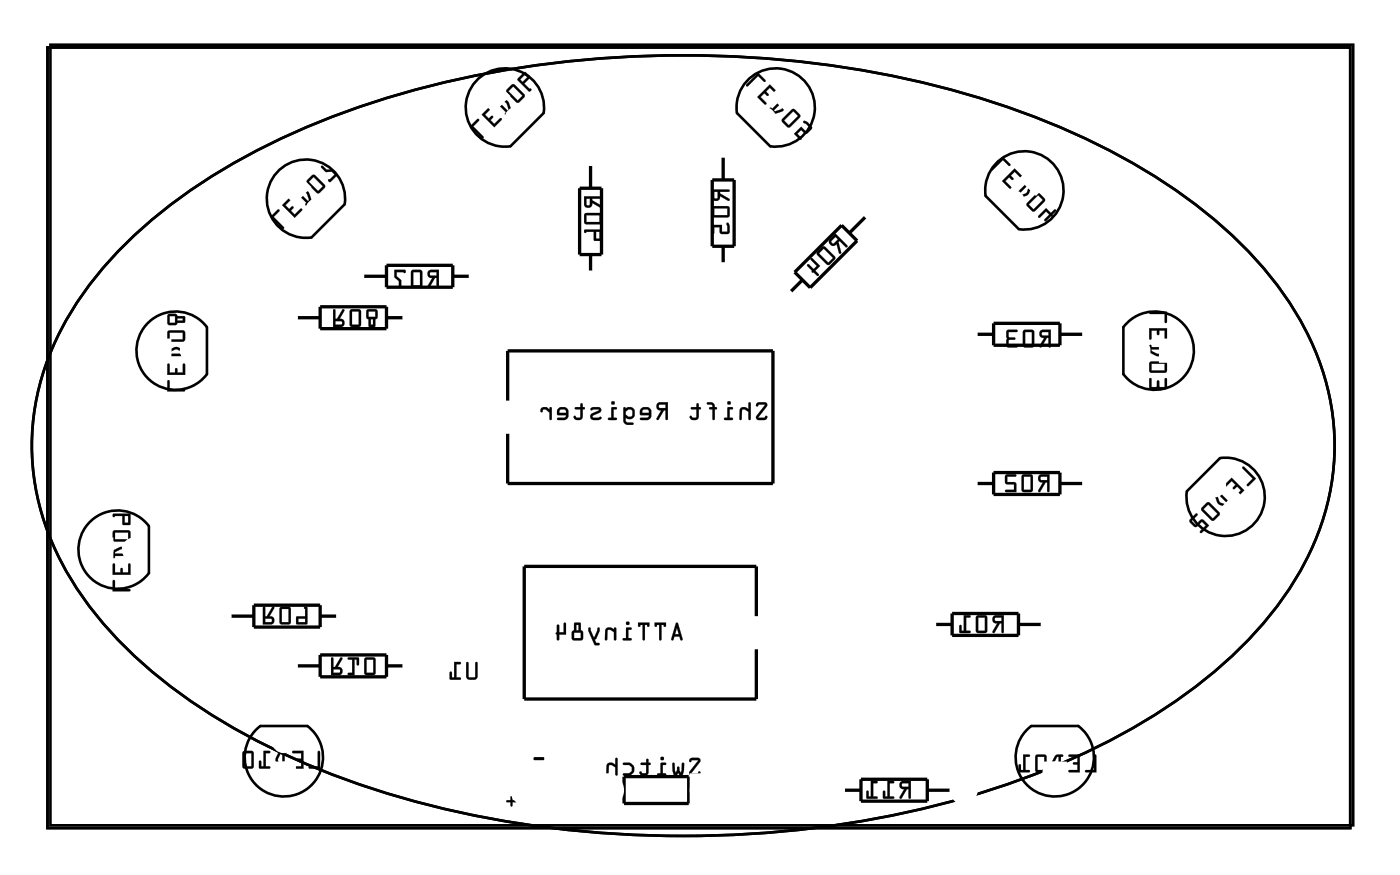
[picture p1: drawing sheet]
<svg xmlns="http://www.w3.org/2000/svg" width="107mm" height="67mm" viewBox="0 0 107 67" stroke-linecap="round" stroke-linejoin="round" font-family="sans-serif">
<g fill="none" stroke="#000" stroke-width=".2">
<path d="M3.6 3.6h99.8v59.8h-99.8zM3.9 3.4h99.8v59.8h-99.8zM9.3 19a46.5 46.5 0 0 1 17.9-10.7 79.7 79.7 0 0 1 50.3 0 46.5 46.5 0 0 1 17.9 10.7 22.7 22.7 0 0 1 6.7 13.1 20.3 20.3 0 0 1-5.1 15.4 42.4 42.4 0 0 1-16.8 11.4 78.2 78.2 0 0 1-37.9 4.5 65.5 65.5 0 0 1-25.2-8.1 33.6 33.6 0 0 1-11.9-11.3 18.9 18.9 0 0 1 0-19.7l1.2-1.8 1.3-1.8zM26.4 15.6a3 3 0 0 0-2.8-3.4 3 3 0 0 0-3.2 3.2 3 3 0 0 0 3.5 2.8l2.5-2.6M41.6 8.7a3 3 0 0 0-2.8-3.5 3 3 0 0 0-3.1 3.2 3 3 0 0 0 3.4 2.8l2.5-2.5M57.4 6.1a3 3 0 0 1 4.9 1.2 3 3 0 0 1-3.3 3.9l-2.5-2.5a3 3 0 0 1 .9-2.6zM76.4 12.4a3 3 0 0 1 4.9 1.3 3 3 0 0 1-3.2 3.9l-2.6-2.6a3 3 0 0 1 .9-2.6zM11.1 24.9a3 3 0 0 1 4.7 .2l.1 3.6a3 3 0 0 1-4.3 .5 3 3 0 0 1-.5-4.3zM86.1 25.1a3 3 0 0 1 4.4-.5 3 3 0 0 1 0 4.5 3 3 0 0 1-4.4-.4M86.1 25.1v3.6M90.9 37.6l2.6-2.5a3 3 0 0 1 3.4 2.8 3 3 0 0 1-3.1 3.2 3 3 0 0 1-2.9-3.5M6.7 40.2a3 3 0 0 1 4.7 .1v3.6a3 3 0 0 1-4.3 .6 3 3 0 0 1-.4-4.3z"/>
<path d="M19.4 56.1l.5-.5h3.6a3 3 0 0 1 .6 4.3 3 3 0 0 1-4.2 .5 3 3 0 0 1-.5-4.3zM78.5 56.1l.5-.5h3.6a3 3 0 0 1 .6 4.3 3 3 0 0 1-4.3 .5 3 3 0 0 1-.4-4.3z"/>
</g>
<g fill="#000">
<path d="M40.9 58h.7l.1 .1-.1 .1h-.6h-.1zM38.8 61.3h.3v-.3h.1h.1v.3h.2l.1 .1-.1 .1h-.2v.2l-.1 .1-.1-.1v-.2h-.3z"/>
<path d="M20.7 16.6l.9 .9a.1 .1 0 0 0 .1 0 .1 .1 0 0 0 0-.1l-.7-.8 .4-.4a.1 .1 0 0 0 0-.1 .1 .1 0 0 0-.1 0zM20.7 16.6l.6-.5h.1v.1l-.4 .4 .7 .8v.1h-.1zM21.6 15.7l1 1 .5-.6a.1 .1 0 0 0 0-.1 .1 .1 0 0 0-.1 0l-.4 .4-.3-.3 .2-.1a.1 .1 0 0 0 0-.2 .1 .1 0 0 0-.2 0l-.1 .2-.3-.3 .4-.4a.1 .1 0 0 0 0-.1 .1 .1 0 0 0-.1 0zM21.6 15.7l.7-.5v.1l-.5 .4 .4 .3 .2-.2h.1v.1l-.2 .2 .3 .3 .4-.4 .1 .1-.5 .6zM22.8 14.5l-.2 .3a.1 .1 0 0 0 0 .1 .1 .1 0 0 0 .1 0l.1-.1 .7 .7-.1 .1a.1 .1 0 0 0 0 .1 .1 .1 0 0 0 .1 0l.3-.3-.1-.6-.6-.3zM22.6 14.8l.3-.3 .5 .1 .3 .2 .1 .6-.4 .3v-.1l.1-.1-.7-.7-.2 .1zM22.9 14.7l.1-.1 .5 .2 .2 .5-.1 .1zM22.9 14.7l.7 .7-.1-.6-.5-.2zM23.9 13.4l-.4 .4v.2l.7 .8h.2l.5-.4v-.2l-.7-.8zM23.5 13.8l.4-.4h.2l.8 .8v.1l-.4 .5h-.2l-.8-.8zM24 13.6l.7 .7-.3 .3-.7-.7zM24 13.5l-.4 .4 .8 .7 .3-.3zM24.6 12.7v.1l.3 .4 .5-.1 .2 .3-.3 .3h-.2l.1 .3 .7-.6-.4-.4h-.5l-.3-.3zM24.6 12.7h.1l.3 .3h.5l.4 .4-.7 .5v-.1h.1l.3-.4-.2-.3-.4 .1-.4-.4z"/>
<path d="M20.7 16.6l.9 .9h.1v-.1l-.7-.8 .4-.4v-.1h-.1zM21.6 15.7l1 1 .5-.6-.1-.1-.4 .4-.3-.3 .2-.2v-.1h-.1l-.2 .2-.3-.3 .4-.4v-.2zM22.6 14.8v.1l.2-.1 .7 .7-.1 .2 .4-.3a.8 .8 0 0 0-.7-.9h-.2zM22.9 14.7l.1-.1 .5 .2 .1 .6zM23.9 13.4l-.4 .4v.2l.7 .8h.2l.5-.4v-.2l-.8-.8zM23.7 13.9l.3-.3 .7 .7-.3 .3zM24.6 12.7v.1l.4 .4 .4-.1 .2 .3-.3 .3h-.1v.2l.7-.5-.4-.4h-.5l-.3-.3z"/>
<path d="M36 9.7l.9 .9a.1 .1 0 0 0 .1 0 .1 .1 0 0 0 0-.1l-.7-.8 .4-.4a.1 .1 0 0 0 0-.2 .1 .1 0 0 0-.2 0zM36 9.7l.6-.6h.1v.1l-.5 .5 .8 .8v.1h-.1zM36.9 8.8l1 1 .5-.6a.1 .1 0 0 0 0-.1 .1 .1 0 0 0-.1 0l-.4 .4-.3-.3 .2-.2a.1 .1 0 0 0 0-.1 .1 .1 0 0 0-.2 0l-.2 .2-.2-.3 .4-.4a.1 .1 0 0 0 0-.2 .1 .1 0 0 0-.2 0zM36.9 8.8l.6-.6 .1 .1-.5 .5 .3 .3 .3-.2 .1 .1-.2 .2 .3 .3 .4-.4 .1 .1-.5 .5zM37.9 7.8a.1 .1 0 0 0 0 .2 .1 .1 0 0 0 .1 0v-.1l.8 .7-.1 .1a.1 .1 0 0 0 0 .1 .1 .1 0 0 0 .1 0l.3-.4-.2-.7-.6-.2zM37.9 7.8l.3-.3 .5 .2 .3 .2 .1 .6-.4 .3v-.1l.1-.1-.8-.7h-.1zM38.2 7.8l.1-.1 .5 .2 .1 .4v.2zM38.2 7.8l.7 .7v-.1l-.1-.5-.5-.2zM38.8 6.9v.2l.8 .8 .2-.1 .4-.4v-.2l-.8-.7h-.2zM38.8 6.9l.4-.4h.2l.7 .7 .1 .2-.4 .4-.2 .1-.8-.8zM38.9 7l.4-.4 .7 .7-.3 .4zM39.3 6.6l-.4 .4 .8 .7 .3-.4zM39.7 6v.2l.8 .8 .2-.1a.09 .09 0 0 0 0-.1 .09 .09 0 0 0-.1 0l-.4-.4 .4-.5-.3-.4h-.2zM40.2 5.5h.1l.3 .4-.5 .5 .5 .4h.1l-.1 .2-1-.9zM39.8 6.1l.4-.4 .2 .2-.4 .4zM39.8 6.1l.2 .2 .4-.4-.2-.2z"/>
<path d="M36 9.7l.9 .9h.1v-.1l-.7-.8 .4-.4v-.2h-.1zM36.9 8.8l1 .9 .5-.5-.1-.1-.4 .4-.3-.3 .2-.2v-.1h-.1l-.3 .2-.2-.3 .4-.4v-.2zM37.9 7.8v.1h.1l.8 .7-.1 .1v.1l.4-.4a.8 .8 0 0 0-.7-.9h-.2zM38.2 7.8l.1-.1 .5 .2 .1 .5v.1zM38.8 6.9v.2l.8 .8 .2-.1 .4-.4v-.2l-.8-.7h-.2zM38.9 7l.4-.4 .7 .7-.3 .4zM39.7 6v.2l.8 .8 .2-.1v-.1h-.1l-.4-.4 .4-.5-.3-.4h-.2zM40.2 5.7l.2 .2-.4 .4-.2-.2z"/>
<path d="M44.7 15v.6a.31 .31 0 0 0 .4 .3 .31 .31 0 0 0 .3-.4l.7 .4v-.1l-.7-.5v-.1h.6l.1-.1zM44.9 15.2h.3l-.1 .5h-.2zM44.8 16.4l-.1 .6 .2 .2h1l.2-.1v-.6l-.1-.2zM44.9 16.5h1v.5h-1zM44.8 17.6v.2h.1h.6v.6h.6v-.8zM45.7 17.8h.2v.5h-.2z"/>
<path d="M44.7 15v.6a.32 .32 0 0 0 .4 .3 .32 .32 0 0 0 .3-.4l.6 .4a.1 .1 0 0 0 .1 0 .1 .1 0 0 0 0-.2l-.7-.4v-.1h.6a.1 .1 0 0 0 .1-.1 .1 .1 0 0 0-.1-.1zM44.7 15l1.4 .1-.1 .1h-.6v.1l.7 .4-.1 .2-.6-.4a.31 .31 0 0 1-.3 .4 .31 .31 0 0 1-.3-.3zM44.9 15.2h.3l-.1 .5h-.2zM44.9 15.2v.5h.2l.1-.5zM44.8 16.4l-.1 .6 .1 .2h1.1l.2-.1v-.6l-.1-.2zM44.8 16.4l1.2-.1 .1 .2v.6l-.2 .1h-1l-.1-.2zM44.9 16.5h1v.5h-1zM44.9 16.5v.5h1v-.5zM44.8 17.6l-.1 .2a.09 .09 0 0 0 .1 .1 .09 .09 0 0 0 .1-.1h.6v.7l.6-.1v-.8zM44.8 17.6h1.2l.1 .8h-.6v-.7h-.6l-.1 .1zM45.7 17.8h.2v.5h-.2zM45.7 17.7v.6h.2v-.6z"/>
<path d="M54.5 14.5v.6a.31 .31 0 0 0 .4 .3 .31 .31 0 0 0 .3-.4l.6 .4 .1-.1-.7-.5v-.1h.6l.1-.1zM54.7 14.7h.3l-.1 .5h-.2zM54.6 15.8l-.1 .7 .1 .1 1.1 .1 .2-.2v-.5l-.1-.2zM54.7 16h1v.5h-1zM54.5 17.2v.6l.1 .1 .1-.1v-.4h.4v.4l.1 .1h.6l.1-.1v-.4a.15 .15 0 0 0 0-.3 .15 .15 0 0 0-.2 .1v.6h-.4v-.6z"/>
<path d="M54.5 14.5v.6a.32 .32 0 0 0 .4 .3 .32 .32 0 0 0 .3-.4l.6 .4a.1 .1 0 0 0 .1-.1 .1 .1 0 0 0 0-.1l-.7-.4v-.1h.6a.1 .1 0 0 0 .1-.1 .1 .1 0 0 0-.1-.1zM54.5 14.5l1.4 .1-.1 .1h-.7v.1l.8 .4-.1 .2-.7-.4a.31 .31 0 0 1-.2 .4 .31 .31 0 0 1-.4-.3zM54.7 14.7h.3l-.1 .5h-.2zM54.7 14.7v.5h.2l.1-.5zM54.6 15.8l-.1 .7 .1 .2h1.1l.2-.1v-.6l-.1-.2zM54.6 15.8h1.2l.1 .2v.5l-.2 .1h-1.1l-.1-.1zM54.7 16h1v.5h-1zM54.7 16v.5h1v-.5zM54.5 17.2v.6a.1 .1 0 0 0 .1 .1 .1 .1 0 0 0 .1-.1v-.4h.4l.1 .5h.6l.1-.1-.1-.7a.1 .1 0 0 0-.1 0 .1 .1 0 0 0-.1 .1l.1 .6h-.4v-.6zM54.5 17.2h.8v.6h.4v-.7h.1l.1 .2v.5l-.2 .1h-.5l-.1-.1v-.4h-.4v.5h-.1z"/>
<path d="M57.2 6.5a.1 .1 0 0 0 0 .1 .1 .1 0 0 0 .1 0l.8-.8 .4 .5a.1 .1 0 0 0 .1 0 .1 .1 0 0 0 0-.2l-.5-.5zM58.1 5.6l.5 .5v.1h-.1l-.4-.4-.8 .8h-.1v-.1zM58 7.4l.6 .6a.1 .1 0 0 0 .1 0 .1 .1 0 0 0 0-.1l-.4-.5 .3-.3 .1 .2a.1 .1 0 0 0 .2 0 .1 .1 0 0 0 0-.1l-.2-.2 .3-.3 .4 .5a.1 .1 0 0 0 .1 0 .1 .1 0 0 0 0-.2l-.5-.5zM58 7.4l1-.9 .5 .6-.1 .1-.4-.5-.3 .3 .2 .2v.1h-.1l-.2-.2-.4 .3 .5 .5v.1zM59 8.3v.1l.3 .3 .7-.2 .3-.6-.4-.5a.1 .1 0 0 0-.1 0 .1 .1 0 0 0 0 .2h.1l-.7 .7zM59 8.3h.2l.7-.7-.1-.1v-.1l.4 .3-.1 .6-.3 .3-.5 .1-.3-.3zM59.3 8.5l.7-.8v.2l-.1 .4-.5 .2zM60 7.7l-.7 .8 .6-.2 .2-.4zM60.6 8.4l-.7 .8 .5 .6 .9-.9-.4-.5zM60.7 8.4h.2l.4 .4v.1l-.8 .8h-.1l-.5-.4v-.1zM60.1 9.2l.7-.7 .3 .4-.7 .7zM60 9.2l.4 .4 .7-.7-.3-.4zM61.5 9.3v.1l.5 .4-.3 .3-.3-.4-.6 .6 .5 .4a.1 .1 0 0 0 .1 0 .1 .1 0 0 0 0-.2l-.3-.2 .3-.3 .3 .2h.1l.4-.4-.3-.5zM61.6 9.3l.2 .1 .4 .4-.4 .4h-.1l-.3-.3-.3 .4 .3 .3-.1 .1-.5-.4 .6-.6 .3 .4 .3-.3-.4-.4z"/>
<path d="M57.2 6.5v.1h.1l.8-.8 .4 .5 .1-.1-.5-.6zM58 7.4l.7 .6v-.1l-.4-.5 .3-.3 .2 .2h.1v-.1l-.2-.2 .3-.3 .4 .5 .1-.1-.5-.6zM59 8.3v.1l.3 .3a.8 .8 0 0 0 .9-.8v-.2l-.4-.3v.1l.1 .1-.7 .7zM59.3 8.5l.7-.8v.1l-.1 .5-.5 .2zM60.6 8.4l-.7 .8v.2l.5 .4 .1-.1 .8-.7v-.2l-.4-.4zM60.1 9.2l.7-.7 .3 .4-.7 .7zM61.6 9.3v.1l.4 .4-.3 .3-.3-.4-.6 .6 .5 .4 .1-.1-.3-.3 .3-.3 .3 .2h.1l.4-.4-.3-.4z"/>
<path d="M63.6 18.3a.31 .31 0 0 0 0 .5 .31 .31 0 0 0 .5-.1l.2 .7h.1l-.2-.9h.1l.5 .4h.1l-.9-1zM63.7 18.5l.3-.4 .2 .2-.3 .4-.2-.1zM62.6 19.3v.2l.8 .8 .2-.1 .4-.4-.1-.2-.7-.7h-.2zM62.7 19.4l.4-.4 .7 .8-.4 .3zM62.1 19.8v.1l.5 .5-.3 .2-.4-.4-.1 .2 .4 .3v.2h.1l.4 .2v-.1l-.2-.3 .3-.3-.6-.6z"/>
<path d="M64 17.9l-.4 .4a.32 .32 0 0 0 0 .5 .32 .32 0 0 0 .5-.1l.2 .7a.1 .1 0 0 0 .1 0 .1 .1 0 0 0 0-.1l-.2-.8h.1l.5 .4a.1 .1 0 0 0 .1 0 .1 .1 0 0 0 0-.1zM64 17.9l.9 1h-.1l-.5-.4h-.1l.2 .8-.1 .1-.2-.7a.31 .31 0 0 1-.5 .1 .31 .31 0 0 1 0-.5zM64 18.2l.2 .1-.4 .4-.1-.2zM63.7 18.4v.2l.2 .1 .3-.4-.2-.2zM62.6 19.3v.2l.8 .8h.2l.4-.5-.1-.2-.7-.7h-.2zM63 18.9h.2l.8 .8-.1 .2-.4 .4-.2-.1-.7-.7v-.2zM62.7 19.4l.4-.4 .7 .8-.4 .3zM62.7 19.4l.7 .7 .4-.3-.7-.8zM62.1 19.8v.1l.5 .5-.3 .2-.3-.3a.1 .1 0 0 0-.2 0 .1 .1 0 0 0 0 .1l.4 .3a.1 .1 0 0 0 0 .2 .09 .09 0 0 0 .1 0l.3 .2a.1 .1 0 0 0 .1 0 .1 .1 0 0 0 0-.1l-.2-.3 .3-.3-.6-.6zM62.1 19.8h.1l.6 .6-.4 .3 .3 .3v.1l-.4-.2h-.1v-.2l-.4-.3 .1-.2 .4 .4 .3-.2-.5-.5z"/>
<path d="M75.9 12.9a.1 .1 0 0 0 0 .1 .1 .1 0 0 0 .2 0l.7-.7 .4 .4a.1 .1 0 0 0 .2 0 .1 .1 0 0 0 0-.1l-.6-.6zM76.8 12l.6 .6v.1h-.1l-.5-.5-.8 .8h-.1v-.1zM77.7 12.9l-1 1 .6 .5a.1 .1 0 0 0 .1 0 .1 .1 0 0 0 0-.1l-.4-.4 .3-.3 .2 .2a.1 .1 0 0 0 .1 0 .1 .1 0 0 0 0-.2l-.2-.1 .3-.3 .4 .4a.1 .1 0 0 0 .2 0 .1 .1 0 0 0 0-.1zM76.8 13.9l.9-1 .6 .6-.1 .1-.5-.5-.3 .4 .2 .2v.1h-.1l-.2-.2-.3 .3 .4 .4v.1zM77.7 14.7v.1l.4 .3 .7-.2 .2-.6-.3-.4a.1 .1 0 0 0-.1 0 .1 .1 0 0 0 0 .1v.1l-.7 .7zM77.7 14.7l.2 .1 .7-.7-.1-.1 .1-.1 .4 .3-.1 .5-.3 .3-.5 .1-.4-.3zM78 14.9l.7-.7 .1 .1-.2 .5-.4 .1zM78.7 14.2l-.7 .7h.1l.5-.1 .2-.5zM78.7 15.5v.3l.5 .4 .9-.9-.6-.5zM79.4 14.8h.2l.4 .4v.2l-.7 .8h-.2l-.4-.4v-.2zM78.8 15.7l.7-.7 .4 .3-.7 .7zM79.5 14.9l-.7 .8 .4 .3 .7-.7zM80.1 15.9l-.6 .6a.1 .1 0 0 0 0 .2 .1 .1 0 0 0 .2 0l.4-.5 .3 .2-.4 .4a.1 .1 0 0 0 0 .1 .1 .1 0 0 0 .1 0l.4-.3a.09 .09 0 0 0 .1 0 .1 .1 0 0 0 0-.2l.3-.2a.1 .1 0 0 0 0-.1 .1 .1 0 0 0-.2 0l-.2 .2zM80.1 16l.4 .3 .3-.2h.1l-.3 .3v.2h-.1l-.4 .3-.1-.1 .4-.4-.3-.2-.5 .5-.1-.1z"/>
<path d="M76.8 12l-.9 .9v.1h.1l.8-.7 .5 .4h.1v-.1zM77.7 12.9l-.9 1 .5 .5 .2-.1-.5-.4 .3-.3 .2 .2h.1v-.1l-.2-.2 .3-.3 .5 .4h.1zM77.7 14.7v.1l.4 .3a.8 .8 0 0 0 .9-.7v-.2l-.4-.3h-.1l.1 .2-.7 .7zM78.7 14.2l.1 .1-.2 .5-.5 .1h-.1zM78.7 15.5v.3l.3 .4h.2l.8-.8v-.1l-.4-.5h-.1zM79.5 15l.4 .3-.7 .7-.4-.3zM79.5 16.5v.1l.1 .1 .5-.5 .3 .2-.4 .4 .1 .1 .4-.3h.1v-.2l.3-.3-.1-.1-.3 .3-.4-.4z"/>
<path d="M3.6 3.6v59.8h99.8v-59.8zM3.6 3.6h99.8v59.8h-99.8z"/>
<path d="M12.8 29.1v.9l1.4-.1-.1-.1h-1.1v-.6zM12.8 27.9v.8h1.4l-.1-.8h-.1v.6h-.4v-.3h-.1h-.1v.3h-.4v-.6zM12.9 26.8l-.1 .6h.1l.1-.1h1v.1h.1v-.5a.8 .8 0 0 0-1.1-.1zM13 27l.5-.2 .5 .2v.1h-1zM12.9 25.4l-.1 .6 .1 .2h1.1l.2-.1v-.6l-.1-.2zM13 25.5h1v.5h-1zM12.9 24.1l-.1 .6 .1 .2h.5l.2-.2h.6l-.1-.5h-.5l-.2-.2zM13 24.2h.4v.5h-.4zM13.6 24.4h.4v.2h-.4z"/>
<path d="M12.8 29.1v.9h1.3a.1 .1 0 0 0 .1-.1 .1 .1 0 0 0-.1-.1h-1.1v-.6zM12.9 29.1l.1 .1v.6h1.1l.1 .1-1.4 .1zM12.8 27.9v.8h1.4v-.8a.1 .1 0 0 0-.1-.1 .1 .1 0 0 0-.1 .1v.6h-.4v-.2a.1 .1 0 0 0-.1-.1 .1 .1 0 0 0-.1 .1v.2h-.4v-.6zM12.9 27.9h.1v.6h.4v-.2l.1-.1 .1 .1v.2h.4v-.6h.1l.1 .8h-1.4zM12.9 26.8l-.1 .6a.1 .1 0 0 0 .1 .1 .1 .1 0 0 0 .1-.1v-.1h1v.1a.1 .1 0 0 0 .1 .1 .1 .1 0 0 0 .1-.1l-.1-.5-.4-.3h-.3zM12.9 26.8l.4-.2h.4l.4 .3 .1 .5h-.2v-.1h-1v.1h-.1l-.1-.4zM13 27l.5-.2 .5 .2v.1h-1zM13 27v.1h1v-.1l-.4-.2zM12.9 25.4l-.1 .6 .1 .2h1.1l.2-.1v-.6l-.1-.2zM12.9 25.4l1.2-.1 .1 .2v.6l-.2 .1h-1.1l-.1-.2zM13 25.5h1v.5h-1zM13 25.5v.5h1v-.5zM12.9 24.1l-.1 .6 .1 .2h.5l.2-.2h.6l-.1-.5h-.5l-.2-.2zM12.9 24.1l.5-.1 .2 .2h.5l.1 .5h-.6l-.2 .2h-.5l-.1-.2zM13 24.2h.4v.5h-.4zM13 24.2v.5h.4v-.5zM13.6 24.4h.4v.2h-.4zM13.6 24.4v.2h.4v-.2z"/>
<path d="M25.5 23.7v1.4h.6a.32 .32 0 0 0 .3-.4 .32 .32 0 0 0-.4-.3l.4-.6a.1 .1 0 0 0-.1-.1 .1 .1 0 0 0-.1 0l-.4 .7h-.1v-.7zM25.5 23.7h.2v.7h.1l.4-.7h.2l-.4 .7a.31 .31 0 0 1 .4 .3 .31 .31 0 0 1-.3 .3h-.6zM25.7 24.6h.5v.2l-.5 .1zM25.7 24.6v.3l.5-.1v-.2zM26.8 23.7v1.2l.2 .2 .5-.1 .2-.1v-1.1l-.2-.1zM26.8 23.7h.7l.1 .1v1.1l-.1 .1h-.5l-.2-.1zM27 23.9h.5v1h-.5zM27 23.9v1h.5v-1zM28.1 23.7l-.1 .6 .2 .2v.5h.5l.1-.5 .1-.2v-.5l-.1-.1zM28.1 23.7h.7l.1 .1v.5l-.2 .1v.6h-.5v-.6l-.1-.1zM28.2 23.9h.6v.4h-.6zM28.2 23.9v.4h.6v-.4zM28.4 24.5h.2v.4h-.2zM28.4 24.4v.5h.2v-.5z"/>
<path d="M25.5 23.7v1.3h.6a.31 .31 0 0 0 .3-.3 .31 .31 0 0 0-.4-.3l.4-.7h-.1l-.5 .7h-.1v-.7zM25.7 24.6h.5v.2l-.5 .1zM26.8 23.7v1.2l.2 .1h.5l.2-.1-.1-1.1-.1-.1zM27 23.9h.5v1h-.5zM28.1 23.7v.6l.1 .2v.5h.5l.1-.5 .1-.2v-.5l-.1-.1zM28.2 23.9h.6v.4h-.6zM28.4 24.5h.2v.4h-.2z"/>
<path d="M32.8 20.7a.32 .32 0 0 0 0 .4 .32 .32 0 0 0 .3 .2l-.3 .7h.1l.4-.7h.1v.6l.2 .1v-1.3zM33 20.9l.4-.1v.3h-.4zM31.5 20.7v1.2l.2 .1h.5l.2-.1-.1-1.1-.1-.1zM31.7 20.8h.5v1.1h-.5zM30.2 20.7v.5l.4 .3v.5h.1v-.5l-.3-.3v-.4h.5l.1 .1 .1-.2z"/>
<path d="M32.8 20.7a.32 .32 0 0 0 0 .4 .32 .32 0 0 0 .3 .2l-.3 .6a.1 .1 0 0 0 0 .1 .1 .1 0 0 0 .1 0l.4-.7h.1v.6a.1 .1 0 0 0 .1 .1 .1 .1 0 0 0 .1-.1v-1.2h-.6zM32.8 20.8l.8-.1v1.3l-.1-.1v-.6h-.2l-.4 .7h-.1l.3-.7a.31 .31 0 0 1-.3-.2 .31 .31 0 0 1 0-.3zM33 20.9l.4-.1v.3h-.4zM32.9 20.9l.1 .2h.5v-.3zM31.5 20.7v1.2l.2 .1h.5l.2-.1-.1-1.1-.1-.1zM31.5 20.7h.7l.1 .1v1.1l-.1 .1h-.5l-.2-.1zM31.7 20.8h.5v1.1h-.5zM31.6 20.8v1.1h.6v-1.1zM30.2 20.7v.5l.4 .3-.1 .4a.1 .1 0 0 0 .1 .1 .1 .1 0 0 0 .1-.1v-.4l-.3-.3v-.4h.5l.1 .1 .1-.2zM30.2 20.7h.9l-.1 .2-.1-.1h-.5v.4l.3 .3v.5h-.1v-.5l-.4-.3z"/>
<path d="M58 30.9l-.1 .2h.1l.1-.1h.5l-.6 .9-.1 .2 .2 .1h.5l.2-.2-.1-.1-.2 .1h-.4l.6-.9 .1-.2-.2-.1zM56.7 31.3v.1v.8l.1-.1v-.7h.1l.4 .1v.6l.2 .1v-1.4l-.2 .1v.4l-.3-.1zM55.7 31.2v.8h-.2v.1l.6 .1v-.2h-.2v-.6h.2v-.2zM55.7 30.9a.15 .15 0 0 0 .3 0 .15 .15 0 0 0-.3 0zM54.2 30.8v.2l.4 .1v.1h-.2l-.1 .1 .3 .1v.7l.1 .1 .1-.1v-.7l.1-.1-.1-.1a.39 .39 0 0 0-.6-.4zM52.9 31.2l.1 .2h.3v.5l-.2 .1-.2-.1h-.1a.35 .35 0 0 0 .4 .3 .35 .35 0 0 0 .3-.3v-.5l.2-.1-.2-.1v-.3h-.1l-.1 .3zM50.4 30.9a.32 .32 0 0 0-.1 .4 .32 .32 0 0 0 .4 .1l-.4 .7 .1 .1 .5-.8h.1v.7l.1 .1 .1-1.4zM50.5 31h.5v.3h-.5zM49.1 31.3l-.1 .2v.3l.7 .1-.1 .1h-.5l-.1 .2 .7-.1 .2-.2-.1-.6-.2-.1h-.3zM49.2 31.4h.4l.1 .2h-.5zM47.8 31.2v1.2l.2 .1h.5v-.1l-.5-.1-.1-.3 .3 .1 .3-.1 .1-.2v-.4l-.2-.2h-.3l-.2 .1v-.1zM48 31.5l.1-.1h.2l.1 .1v.3l-.1 .1h-.2l-.2-.2zM46.9 31.2l-.1 .8h-.2v.1l.6 .1v-.2h-.2v-.6h.2l.1-.2zM46.8 30.9a.15 .15 0 0 0 .3 0 .15 .15 0 0 0-.3 0zM45.2 31.3a.12 .12 0 0 0 .1 .1 .12 .12 0 0 0 .2 0h.4l-.5 .3a.27 .27 0 0 0-.2 .3 .27 .27 0 0 0 .3 .2l.5-.1v-.2l-.2 .1-.4-.1v-.1l.5-.2a.22 .22 0 0 0 .2-.2 .22 .22 0 0 0-.3-.2h-.3zM44.1 31.2v.2h.4v.5l-.3 .1-.1-.1h-.2a.35 .35 0 0 0 .4 .3 .35 .35 0 0 0 .3-.3v-.5l.2-.1-.2-.1v-.3h-.1v.3zM42.8 31.3l-.1 .2v.3l.7 .1-.2 .1h-.5v.2l.7-.1 .1-.2v-.6l-.3-.1h-.3zM42.9 31.4h.4l.1 .2h-.6zM41.5 31.3l-.1 .1a.11 .11 0 0 0 .1 .2 .11 .11 0 0 0 .1-.2h.2l.3 .2v.5l.1 .1v-1h-.1v.2l-.2-.2z"/>
<path d="M58 30.9l-.1 .2a.13 .13 0 0 0 .1 0 .13 .13 0 0 0 .1-.1h.5l-.7 .8a.21 .21 0 0 0 0 .3 .21 .21 0 0 0 .2 .1h.5l.2-.3a.13 .13 0 0 0-.2 0 .13 .13 0 0 0-.1 .1h-.4l.6-.9a.21 .21 0 0 0-.1-.3zM58 30.9l.6-.1a.2 .2 0 0 1 .1 .3l-.6 .9h.4l.2-.1v.2l-.7 .1-.1-.3 .7-.9h-.5l-.1 .1zM56.7 31.3l-.1 .8a.09 .09 0 0 0 .1 .1 .09 .09 0 0 0 .1-.1v-.7h.2l.3 .1v.6a.1 .1 0 0 0 .1 .1 .1 .1 0 0 0 .1-.1v-1.2a.1 .1 0 0 0-.1-.1 .1 .1 0 0 0-.1 .1v.4l-.3-.1zM56.7 31.3l.3-.1 .3 .1v-.4l.2-.1v1.3h-.2v-.6l-.2-.1h-.3v.7h-.1v-.7zM55.7 31.2v.8h-.2a.1 .1 0 0 0-.1 .1 .1 .1 0 0 0 .1 .1h.6a.1 .1 0 0 0 .1-.1 .1 .1 0 0 0-.1-.1h-.2v-.6h.2a.1 .1 0 0 0 .1-.1 .1 .1 0 0 0-.1-.1zM55.7 31.2h.4v.1l-.2 .1v.6h.2v.2l-.6-.1v-.1h.2zM55.7 30.9a.15 .15 0 0 0 .3 0 .15 .15 0 0 0-.3 0zM55.7 30.9a.15 .15 0 0 1 .3 0 .15 .15 0 0 1-.3 0zM54.2 30.8v.2h.3l.1 .2h-.2a.1 .1 0 0 0-.1 .1 .1 .1 0 0 0 .1 .1h.2v.7a.1 .1 0 0 0 .1 .1 .1 .1 0 0 0 .1-.1v-.7a.1 .1 0 0 0 .1-.1 .1 .1 0 0 0-.1-.1 .39 .39 0 0 0-.6-.4zM54.2 30.8a.38 .38 0 0 1 .5 .4l.2 .1-.2 .1v.7v.1l-.1-.1v-.7l-.3-.1 .3-.1v-.1l-.4-.1zM52.9 31.2l.1 .2h.3v.5l-.2 .1-.1-.2-.2 .1a.21 .21 0 0 0 .1 .2 .21 .21 0 0 0 .2 .1h.3l.1-.2v-.6h.1a.1 .1 0 0 0 .1-.1 .1 .1 0 0 0-.1-.1h-.1v-.2a.1 .1 0 0 0-.1-.1 .1 .1 0 0 0-.1 .1v.2zM52.9 31.2h.5v-.3h.1v.3l.2 .1-.2 .1v.5a.37 .37 0 0 1-.3 .3 .37 .37 0 0 1-.4-.2l.1-.1 .2 .1h.2l.1-.1v-.5l-.4-.1zM50.4 30.9a.32 .32 0 0 0-.1 .4 .32 .32 0 0 0 .4 .1l-.4 .6a.1 .1 0 0 0 0 .2 .11 .11 0 0 0 .2-.1l.4-.7h.1v.7a.1 .1 0 0 0 .1 .1 .1 .1 0 0 0 .1-.1v-1.3h-.6zM50.4 30.9l.8-.1-.1 1.4-.1-.1v-.7h-.1l-.4 .7h-.2l.4-.7a.31 .31 0 0 1-.4-.1 .31 .31 0 0 1 .1-.4zM50.5 31h.5v.3l-.5-.1zM50.5 31v.3h.5v-.3zM49.1 31.3l-.1 .2v.3h.7l-.1 .2h-.5a.1 .1 0 0 0-.1 .1 .1 .1 0 0 0 .1 .1h.5l.2-.1 .1-.1v-.5l-.2-.3h-.4zM49.1 31.3l.2-.1h.3l.2 .1 .1 .6-.2 .2h-.6v-.1h.5l.1-.1v-.1h-.6l-.1-.3zM49.3 31.4h.3l.1 .2h-.5zM49.2 31.4v.2h.5l-.1-.2zM47.8 31.2v1.1l.2 .2 .4 .1a.1 .1 0 0 0 .1-.1 .1 .1 0 0 0-.1-.1l-.4-.1-.1-.3 .3 .1 .3-.1 .1-.2v-.4l-.2-.2h-.3l-.2 .1v-.1zM47.8 31.2a.2 .2 0 0 0 .4 0h.2l.2 .2v.5l-.3 .2-.4-.1v.3l.1 .1h.5v.1h-.5l-.2-.1zM48 31.5l.1-.1h.2l.1 .1v.3l-.3 .1-.2-.2zM48 31.5l-.1 .3 .2 .1h.2l.1-.1 .1-.3-.2-.1h-.2zM46.8 31.2v.8h-.1a.1 .1 0 0 0-.1 .1 .1 .1 0 0 0 .1 .1h.5a.1 .1 0 0 0 .1-.1 .1 .1 0 0 0-.1-.1h-.2v-.6h.2a.1 .1 0 0 0 .1-.1 .1 .1 0 0 0-.1-.1zM46.9 31.2h.3v.1l-.2 .1v.6h.2v.2l-.6-.1v-.1h.2zM46.8 30.9a.15 .15 0 0 0 .3 0 .15 .15 0 0 0-.3 0zM46.8 30.9a.15 .15 0 0 1 .3 0 .15 .15 0 0 1-.3 0zM45.2 31.3a.12 .12 0 0 0 .1 .2 .12 .12 0 0 0 .2-.1h.4l-.5 .3a.28 .28 0 0 0-.2 .3 .28 .28 0 0 0 .3 .2l.6-.1a.12 .12 0 0 0-.1-.1 .12 .12 0 0 0-.2 0h-.4v-.1l.6-.4v-.2l-.1-.1a.71 .71 0 0 0-.7 .1zM45.3 31.3l.2-.1h.3a.22 .22 0 0 1 .2 .2 .22 .22 0 0 1-.1 .2l-.5 .2v.1l.4 .1 .2-.1v.2l-.2 .1-.4-.1-.2-.1 .1-.2 .6-.4h-.5a.09 .09 0 0 1-.1 0 .09 .09 0 0 1 0-.1zM44 31.2l.1 .2h.4v.5l-.3 .1-.1-.2-.1 .1a.21 .21 0 0 0 0 .2 .21 .21 0 0 0 .2 .1h.3l.1-.2v-.6h.1a.1 .1 0 0 0 .1-.1 .1 .1 0 0 0-.1-.1h-.1v-.2a.1 .1 0 0 0-.1-.1 .1 .1 0 0 0 0 .1v.2zM44.1 31.2h.4v-.3h.1v.3l.2 .1-.2 .1v.5a.37 .37 0 0 1-.3 .3 .37 .37 0 0 1-.4-.2l.1-.1 .2 .1h.2l.1-.1v-.5l-.4-.1zM42.8 31.3l-.1 .2v.3h.7l-.2 .2h-.4a.1 .1 0 0 0-.1 .1 .1 .1 0 0 0 .1 .1h.5l.1-.1 .1-.1v-.5l-.2-.3h-.4zM42.8 31.3l.1-.1h.3l.3 .1v.6l-.1 .2h-.7v-.1h.5l.2-.1v-.1h-.7v-.3zM42.9 31.4h.4l.1 .2h-.6zM42.9 31.4l-.1 .2h.6l-.1-.2zM41.5 31.3l-.1 .1a.11 .11 0 0 0 .1 .2 .11 .11 0 0 0 .1-.2h.2l.3 .2v.5a.1 .1 0 0 0 .1 .1 .1 .1 0 0 0 .1-.1v-.8a.1 .1 0 0 0-.1-.1 .1 .1 0 0 0-.1 .1v.1l-.2-.2zM41.5 31.3l.4-.1 .2 .2v-.2h.1v.9h-.1v-.5l-.3-.2h-.2l-.1 .2z"/>
<path d="M79.6 36.4a.32 .32 0 0 0-.1 .4 .32 .32 0 0 0 .4 .2l-.4 .6 .2 .1 .4-.7h.1v.6l.1 .1 .1-1.4zM79.7 36.5h.5v.3h-.4zM78.3 36.4v1.2l.1 .1h.6l.1-.2v-1.1l-.2-.1zM78.4 36.5h.5v1h-.5zM77 36.4v.6l.2 .1h.5v.4h-.6l-.1 .1 .9 .1-.1-.7-.6-.1v-.4h.6v-.1z"/>
<path d="M79.6 36.4a.32 .32 0 0 0-.1 .4 .32 .32 0 0 0 .4 .2l-.4 .6a.1 .1 0 0 0 .1 .1 .1 .1 0 0 0 .1 0l.4-.7h.1v.6a.1 .1 0 0 0 .1 .1 .1 .1 0 0 0 .1-.1v-1.3h-.6zM79.6 36.4l.8-.1-.1 1.4-.1-.1v-.7h-.1l-.4 .8-.2-.1 .4-.7a.31 .31 0 0 1-.3-.1 .31 .31 0 0 1 0-.4zM79.7 36.5h.5v.3h-.4zM79.7 36.5l.1 .3h.4v-.3zM78.3 36.4v1.2l.1 .1h.6l.1-.2v-1.1l-.2-.1zM78.3 36.4l.6-.1 .2 .1v1.1l-.1 .2h-.6l-.1-.1zM78.4 36.5h.5v1h-.5zM78.4 36.5v1h.6v-1zM77 36.4v.7h.7v.4h-.6a.1 .1 0 0 0-.1 .1 .1 .1 0 0 0 .1 .1h.8l-.1-.7-.6-.1v-.4h.6a.1 .1 0 0 0 .1-.1 .1 .1 0 0 0-.1-.1zM77 36.4h.8v.1h-.6v.4l.6 .1 .1 .7-.9-.1 .1-.1h.6v-.4h-.5l-.2-.1z"/>
<path d="M79.7 25.3a.32 .32 0 0 0-.1 .4 .32 .32 0 0 0 .4 .2l-.4 .7h.2l.4-.7h.1v.6l.1 .1 .1-1.3zM79.8 25.5l.5-.1v.3h-.4zM78.4 25.3v1.2l.1 .1h.6l.1-.2v-1l-.2-.1zM78.5 25.4h.5v1h-.5zM77.1 25.3v1.2l.2 .1h.6v-.1l-.6-.1v-.3l.4-.1 .1-.1h-.1l-.4-.1v-.4h.6v-.1z"/>
<path d="M79.7 25.3a.32 .32 0 0 0-.1 .4 .32 .32 0 0 0 .4 .2l-.4 .6a.1 .1 0 0 0 .1 .1 .1 .1 0 0 0 .1 0l.4-.7h.1v.6a.1 .1 0 0 0 .1 .1 .1 .1 0 0 0 .1-.1v-1.3h-.6zM79.7 25.3h.8l-.1 1.3-.1-.1v-.6h-.1l-.4 .7h-.2l.4-.7a.31 .31 0 0 1-.3-.2 .31 .31 0 0 1 0-.4zM79.8 25.5l.5-.1v.3h-.4zM79.8 25.5l.1 .2h.4v-.3zM78.4 25.3v1.2l.1 .1h.6l.1-.2v-1l-.2-.2zM78.4 25.3h.6l.2 .1v1l-.1 .2h-.6l-.1-.1zM78.5 25.4h.5v1h-.5zM78.5 25.4v1.1h.6v-1.1zM77.1 25.3v1.2l.2 .1h.6a.1 .1 0 0 0 .1-.1 .1 .1 0 0 0-.1-.1h-.6v-.3l.4-.1a.1 .1 0 0 0 .1-.1 .1 .1 0 0 0-.1-.1h-.4v-.4h.6a.1 .1 0 0 0 .1-.1 .1 .1 0 0 0-.1-.1zM77.1 25.3h.8v.1h-.6v.4l.4 .1h.1l-.1 .1h-.4v.5h.6v.1h-.6l-.2-.1z"/>
<path d="M88.1 23.9v.2h1.1v.6h.2v-.8zM88 25.1l.1 .9 .1-.1v-.6h.4v.3l.1 .1 .1-.1v-.3h.4v.7h.2v-.9zM88.1 26.4v.6a.8 .8 0 0 0 1.1 .1l.2-.2-.1-.5h-.1v.2h-1v-.2zM88.2 26.8h1l-.5 .3-.4-.2zM88.1 27.7l-.1 .7 .1 .1 1.1 .1 .2-.2v-.5l-.1-.2zM88.2 27.9h1v.5h-1zM88.1 29l-.1 .7 .1 .1h.6h.5l.2-.1-.1-.7h-.1v.7l-.4-.1v-.4l-.1-.1-.1 .1v.4l-.4 .1v-.7z"/>
<path d="M88.1 23.9v.2h1.1v.6a.1 .1 0 0 0 .1 .1 .1 .1 0 0 0 .1-.1v-.8zM88.1 23.9h1.3v.8h-.2v-.7h-1.1zM88 25.1v.8a.1 .1 0 0 0 .1 .1 .1 .1 0 0 0 .1-.1v-.6h.4v.3a.1 .1 0 0 0 .1 .1 .1 .1 0 0 0 .1-.1v-.3h.4v.6a.1 .1 0 0 0 .1 .1 .1 .1 0 0 0 .1-.1v-.8zM88 25.1h1.4v.9h-.2v-.7h-.4v.3l-.1 .1-.1-.1v-.3h-.4v.6l-.1 .1zM88.1 26.4v.6l.6 .3 .6-.3 .1-.5a.1 .1 0 0 0-.1-.1 .1 .1 0 0 0-.1 .1v.1h-1v-.2zM88.1 26.5h.1v.1h1v-.1l.1-.1 .1 .5-.5 .3h-.4l-.4-.2zM88.2 26.8h1v.1l-.5 .2-.4-.2zM88.2 26.8l.1 .1 .4 .2 .5-.3zM88.1 27.7l-.1 .7 .1 .2h1.1l.2-.1v-.6l-.1-.2zM88.1 27.7h1.2l.1 .2v.5l-.2 .1h-1.1l-.1-.1zM88.2 27.9h1v.5h-1zM88.2 27.9v.5h1v-.5zM88.1 29l-.1 .7 .2 .1h.5h.6l.1-.1v-.7a.1 .1 0 0 0-.1-.1 .1 .1 0 0 0-.1 .1v.7l-.4-.1v-.4a.1 .1 0 0 0-.1-.1 .1 .1 0 0 0-.1 .1v.4l-.4 .1v-.7zM88.1 29h.1v.7l.4-.1v-.4l.1-.1 .1 .1v.4l.4 .1v-.7h.1l.1 .7-.2 .1-.5-.1-.6 .1-.1-.1z"/>
<path d="M95.2 35.8v.1l.8 .8-.5 .4 .1 .1 .6-.5-.9-.9zM94.3 36.6l-.5 .6 .1 .1 .4-.5 .3 .3-.2 .3h.1l.1 .1 .2-.2 .3 .3-.5 .4 .1 .1 .6-.5zM93.2 37.8l-.1 .1a.8 .8 0 0 0 .8 .9h.2l.3-.4h-.1l-.1 .1-.7-.8v-.1v-.1zM93.3 37.9l.7 .7h-.1l-.5-.1zM92.1 38.9v.2l.7 .8 .2-.1 .4-.4v-.2l-.8-.7h-.2zM92.2 39l.4-.4 .7 .8-.4 .3zM91.6 39.4l-.4 .4-.1 .2 .5 .4 .5-.4 .3 .3-.5 .4 .1 .1 .6-.5-.5-.5-.5 .4-.3-.3 .4-.4v-.2z"/>
<path d="M95.2 35.8v.1l.8 .8-.5 .4a.1 .1 0 0 0 0 .1 .1 .1 0 0 0 .2 0l.5-.5-.9-.9zM95.2 35.8h.1l.9 .9-.6 .5-.1-.1 .5-.4-.8-.8zM93.8 37.1a.1 .1 0 0 0 0 .2 .1 .1 0 0 0 .1 0l.4-.5 .3 .3-.1 .2a.1 .1 0 0 0 0 .2 .1 .1 0 0 0 .1 0l.2-.2 .3 .3-.5 .4a.1 .1 0 0 0 0 .1 .1 .1 0 0 0 .2 0l.5-.5-.9-1zM94.3 36.6l1 1-.6 .5-.1-.1 .5-.4-.3-.3-.2 .2-.1-.1h-.1l.3-.3-.4-.3-.4 .5-.1-.1zM93.2 37.8l-.1 .3 .3 .6 .6 .1 .4-.3a.1 .1 0 0 0 0-.1 .1 .1 0 0 0-.2 0v.1l-.7-.8a.1 .1 0 0 0 0-.1 .1 .1 0 0 0-.1 0zM93.2 37.8l.3-.3v.2h-.1l.8 .8 .1-.1 .1 .1-.4 .3-.5-.1-.3-.3-.1-.4zM93.3 37.9l.7 .7h-.1l-.5-.1-.1-.5zM93.3 37.9v.1l.1 .5 .6 .1h.1zM92.4 38.5l-.3 .4-.1 .2 .8 .8h.2l.4-.4v-.2l-.7-.8zM92.1 38.9l.3-.4h.2l.8 .7v.2l-.4 .4-.2 .1-.7-.8zM92.5 38.7l.8 .7-.4 .3-.7-.7zM92.5 38.6l-.3 .4 .7 .7 .4-.3zM91.6 39.3l-.4 .5-.1 .2 .5 .4 .5-.4 .3 .3-.5 .4a.1 .1 0 0 0 0 .1 .1 .1 0 0 0 .2 0l.5-.5-.5-.5-.5 .4-.3-.3 .4-.4a.1 .1 0 0 0 0-.2 .1 .1 0 0 0-.1 0zM91.2 39.8l.5-.5v.2l-.4 .4 .3 .3 .5-.4 .5 .5-.6 .5-.1-.1 .5-.4-.3-.4-.4 .4-.2 .1-.4-.4z"/>
<path d="M8.7 44.5l-.1 .8 1.4-.1-.1-.1h-1.1v-.6zM8.7 43.2l-.1 .8h1.4l-.1-.8h-.1v.7h-.4v-.3l-.1-.1-.1 .1v.3h-.4v-.7zM8.7 42.1l-.1 .6 .1 .1 .1-.2h1v.1l.1 .1 .1-.6a.8 .8 0 0 0-1.2-.1zM8.8 42.3l.5-.2 .5 .2v.1h-1zM8.7 40.7l-.1 .6 .1 .2h1.1l.2-.1v-.6l-.1-.2zM8.8 40.8h1v.5h-1zM8.7 39.4v.2l.1-.1h.6v.7h.6l-.1-.8zM9.5 39.5h.3v.5h-.3z"/>
<path d="M8.7 44.4l-.1 .9h1.3a.1 .1 0 0 0 .1-.1 .1 .1 0 0 0-.1-.1h-1.1v-.6zM8.7 44.5h.1v.6h1.1l.1 .1-1.4 .1zM8.7 43.2l-.1 .8h1.4v-.8a.1 .1 0 0 0-.1-.1 .1 .1 0 0 0-.1 .1v.7h-.4v-.3a.1 .1 0 0 0-.1-.1 .1 .1 0 0 0-.1 .1v.3h-.4v-.7zM8.7 43.2h.1v.7h.4v-.3l.1-.1 .1 .1v.3h.4v-.7h.1l.1 .8h-1.4zM8.7 42.1l-.1 .6a.1 .1 0 0 0 .1 .1 .1 .1 0 0 0 .1-.1v-.1h1v.1a.1 .1 0 0 0 .1 .1 .1 .1 0 0 0 .1-.1v-.5l-.5-.3h-.3zM8.7 42.2l.4-.3h.4l.4 .3 .1 .5h-.1l-.1-.1h-1v.1h-.1l-.1-.4zM8.8 42.3l.5-.2 .5 .2v.1h-1zM8.8 42.3v.1h1v-.1l-.4-.2zM8.7 40.7l-.1 .6 .1 .2h1.1l.2-.1v-.6l-.1-.2zM8.7 40.7l1.2-.1 .1 .2v.6l-.2 .1h-1.1l-.1-.2zM8.8 40.8h1v.5h-1zM8.8 40.8v.5h1v-.5zM8.7 39.4l-.1 .1a.09 .09 0 0 0 .1 .1 .09 .09 0 0 0 .1-.1h.6v.7h.6l-.1-.9zM8.7 39.4h1.2l.1 .8h-.6v-.7h-.6l-.1 .1zM9.5 39.5h.3v.5h-.3zM9.5 39.5v.6h.3v-.6z"/>
<path d="M20.2 46.5l-.1 1.3h.6a.32 .32 0 0 0 .3-.3 .32 .32 0 0 0-.4-.3l.4-.6a.1 .1 0 0 0 0-.1 .1 .1 0 0 0-.2 0l-.4 .7h-.1v-.7zM20.2 46.5h.1v.7h.1l.4-.7h.2l-.4 .7a.31 .31 0 0 1 .4 .3 .31 .31 0 0 1-.3 .3h-.6zM20.3 47.4h.5v.2l-.5 .1zM20.3 47.4v.3l.5-.1v-.2zM21.5 46.5l-.1 1.2 .2 .1h.6l.1-.1v-1.1l-.2-.1zM21.5 46.5h.6l.2 .1v1.1l-.1 .1h-.6l-.2-.1zM21.6 46.6h.5v1.1h-.5zM21.6 46.6v1.1h.5v-1.1zM23.3 46.5l.1 .7h-.7v.6h.9v-1.2l-.1-.1zM23.3 46.5h.2v.1v1.2h-.8v-.6h.7zM22.9 47.4h.5v.3h-.5zM22.8 47.4v.3h.6v-.3z"/>
<path d="M20.2 46.5l-.1 1.3h.6a.31 .31 0 0 0 .3-.3 .31 .31 0 0 0-.4-.3l.4-.7h-.1l-.5 .7h-.1v-.7zM20.3 47.4h.5v.2l-.5 .1zM21.5 46.5l-.1 1.2 .2 .1h.6l.1-.1v-1.1l-.2-.1zM21.6 46.6h.5v1.1h-.5zM23.3 46.5l.1 .7h-.7v.6h.8v-1.2v-.1zM22.9 47.4h.5v.3h-.5z"/>
<path d="M24.4 57.5l-.1 1.2h-.6v.2h.8v-1.3zM22.4 57.5v.2h.7v.4h-.3l-.1 .1 .1 .1h.3v.4h-.6l-.1 .1 .8 .1v-1.4zM21.4 57.6a.81 .81 0 0 0 0 1.2l.5 .1 .1-.1-.2-.1v-1h.2v-.1l-.4-.1zM21.5 57.7h.1v1h-.1l-.2-.5zM20.2 57.5v1.2h-.2v-.4h-.1l-.1 .5 .9 .1v-.2h-.3v-1h.3v-.1zM18.6 57.6v1.2l.1 .1h.6l.1-.2v-1.1l-.1-.1zM18.7 57.7h.6v1h-.6z"/>
<path d="M24.4 57.5l-.1 1.2h-.6a.1 .1 0 0 0-.1 .1 .1 .1 0 0 0 .1 .1h.8v-1.3zM24.4 57.6h.1v1.3h-.8v-.2h.6zM22.4 57.5v.2h.7v.4h-.3a.1 .1 0 0 0-.1 .1 .1 .1 0 0 0 .1 .1h.3v.4h-.6a.1 .1 0 0 0-.1 .1 .1 .1 0 0 0 .1 .1h.8v-1.4zM22.4 57.6l.8-.1v1.4l-.8-.1 .1-.1h.6v-.4h-.3l-.1-.1 .1-.1h.3v-.4h-.7zM21.4 57.6l-.3 .5v.3l.3 .4 .5 .1a.1 .1 0 0 0 .1-.1 .1 .1 0 0 0-.1-.1h-.1v-1h.1a.1 .1 0 0 0 .1-.1 .1 .1 0 0 0-.1-.1zM21.4 57.6l.2-.1 .4 .1-.1 .1h-.1v1h.1v.2l-.5-.1-.2-.4v-.4zM21.5 57.7h.1v1h-.1l-.2-.5zM21.5 57.7l-.2 .5 .2 .5h.1v-1zM20.2 57.5v1.2h-.2v-.4a.1 .1 0 0 0-.1 0 .1 .1 0 0 0-.1 0l.1 .6h.7a.1 .1 0 0 0 .1-.1 .1 .1 0 0 0-.1-.1h-.2v-1h.2a.1 .1 0 0 0 .1-.1 .1 .1 0 0 0-.1-.1zM20.2 57.5l.5 .1-.1 .1h-.2v1h.2v.2l-.7-.1v-.5h.1v.4h.2zM18.6 57.6v1.2l.1 .1h.6l.1-.2v-1.1l-.1-.1zM18.6 57.6l.7-.1 .1 .1v1.1l-.1 .2h-.6l-.1-.1zM18.7 57.7h.6v1h-.6zM18.7 57.7v1h.6v-1z"/>
<path d="M25.4 50.4v1.3h.6a.32 .32 0 0 0 .2-.3 .32 .32 0 0 0-.3-.3l.3-.6a.1 .1 0 0 0 0-.1 .1 .1 0 0 0-.1 0l-.4 .7h-.2v-.7zM25.4 50.4h.1v.7h.2l.4-.7h.1l-.4 .7a.31 .31 0 0 1 .4 .2 .31 .31 0 0 1-.2 .4h-.6zM25.5 51.3h.5v.2h-.5zM25.5 51.3v.2h.6l-.1-.2zM26.7 50.4v.1h.3v1h-.3a.1 .1 0 0 0-.1 .1 .1 .1 0 0 0 .1 .1h.5v-1.2h.1v.4a.1 .1 0 0 0 .1 .1 .1 .1 0 0 0 .1-.1l-.1-.5zM26.7 50.4h.8l-.1 .6-.1-.1v-.4h-.2l.1 1.2h-.6l.1-.1 .3-.1v-1h-.3zM27.9 50.4v1.2l.2 .1h.6l.1-.2v-1l-.2-.2zM28 50.4h.6l.1 .1 .1 1-.1 .2h-.6l-.2-.1zM28.1 50.5h.5v1h-.5zM28.1 50.5v1h.5v-1z"/>
<path d="M25.4 50.4v1.3h.6a.31 .31 0 0 0 .2-.3 .31 .31 0 0 0-.3-.3l.3-.7h-.1l-.4 .7h-.2v-.7zM25.5 51.3h.5v.2h-.5zM26.7 50.4v.1h.3v1h-.3l-.1 .2h.6v-1.2h.1v.4l.1 .1 .1-.6zM28 50.4l-.1 1.2 .2 .1h.6l.1-.2v-1l-.2-.1zM28.1 50.5h.5v1h-.5z"/>
<path d="M35.7 50.7v1.2l.2 .2h.5l.2-.3v-1l-.1-.1-.1 .1v1l-.4 .1-.1-.1v-1zM34.8 50.7v1.2h-.2v-.4h-.1l-.1 .5 .9 .1v-.2h-.3v-1h.3v-.1z"/>
<path d="M35.7 50.7v1.1l.1 .2 .2 .1h.4l.2-.2v-1.1a.1 .1 0 0 0-.1-.1 .1 .1 0 0 0-.1 .1v1l-.4 .1-.1-.1v-1zM35.7 50.7l.2 .1v1l.1 .1 .4-.1v-1l.1-.1 .1 .1v1l-.2 .2h-.5l-.2-.1zM34.8 50.7v1.2h-.2v-.4a.1 .1 0 0 0-.1-.1 .1 .1 0 0 0-.1 .1l.1 .6h.7a.1 .1 0 0 0 .1-.1 .1 .1 0 0 0-.1-.1h-.2v-1h.2a.1 .1 0 0 0 .1-.1 .1 .1 0 0 0-.1-.1zM34.8 50.7l.5 .1v.1h-.3v1h.3v.2l-.8-.1v-.5h.1v.4h.2z"/>
<path d="M40.9 58v.2h.1h.6l.1-.1-.1-.1zM40.9 58h.7l.1 .1-.1 .1h-.6h-.1z"/>
<path d="M51.8 47.7l-.4 1.3h.2l.1-.2h.3l.1 .2 .1 .1 .1-.1-.4-1.2zM51.9 48.1l.1 .5h-.3zM50.1 47.7l.1 .3h.1v-.1h.2v1.1l.1 .1 .1-1.2h.1l.1 .1h.1v-.3zM48.9 47.7v.3h.1l.1-.1h.1v1.1l.1 .1 .1-1.2h.2v.1h.1v-.3zM48 48.1v.8h-.3v.1l.6 .1 .1-.2h-.3v-.7h.2l.1-.1zM47.9 47.8a.15 .15 0 0 0 .3 0 .15 .15 0 0 0-.3 0zM46.4 48.1v.2v.7h.1v-.7l.1-.1 .4 .2v.6h.2v-.9h-.1l-.1 .1-.3-.1zM45.1 48.1v.2l.4 1.1h.4v-.1h-.2l-.1-.3 .1-.1 .2-.6v-.2h-.1l-.3 .7-.3-.7zM44 47.7v.6l-.2 .2v.4l.2 .2 .6-.1 .1-.1v-.4l-.2-.2v-.6zM44 48.5h.5v.4h-.5zM44.1 47.9h.2v.4h-.2zM42.7 47.9v.5l-.1 .1 .1 .6 .1-.1v-.4h.6v-.8l-.1-.1h-.1v.7h-.4v-.5z"/>
<path d="M51.8 47.7l-.4 1.3h.2l.1-.2h.3l.1 .2 .1 .1 .1-.1-.4-1.2zM51.8 47.7l.1 .1 .4 1.2h-.1h-.1v-.2h-.4l-.1 .2h-.2zM51.8 48.1l.2 .5h-.3zM51.9 48.1l-.2 .5h.3zM50.1 47.7v.2a.11 .11 0 0 0 .2 .1 .1 .1 0 0 0 0-.1h.2v1.1a.1 .1 0 0 0 .1 .1 .1 .1 0 0 0 .1-.1v-1.1h.1a.11 .11 0 0 0 .1 .1 .11 .11 0 0 0 .1 0v-.3zM50.1 47.7h.9v.3l-.2-.1h-.1l-.1 1.1h-.1v-1.1h-.2l-.1 .1zM48.9 47.7v.2a.1 .1 0 0 0 .1 .1 .1 .1 0 0 0 .1-.1h.1v1.1a.1 .1 0 0 0 .1 .1 .1 .1 0 0 0 .1-.1v-1.1h.2a.11 .11 0 0 0 0 .1 .11 .11 0 0 0 .1 0l.1-.3zM48.9 47.7h.8v.3l-.1-.1h-.2l-.1 1.1h-.1v-1.1h-.2l-.1 .1zM48 48.1v.8h-.2a.1 .1 0 0 0-.1 .1 .1 .1 0 0 0 .1 .1h.5a.1 .1 0 0 0 .1-.1 .1 .1 0 0 0-.1-.1h-.2v-.7l.2 .1a.1 .1 0 0 0 .1-.1 .1 .1 0 0 0-.1-.1zM48 48.1h.4l-.1 .1h-.2v.7h.3l-.1 .1h-.6l.1-.1h.2zM47.9 47.8a.15 .15 0 0 0 .3 0 .15 .15 0 0 0-.3 0zM48 47.7a.13 .13 0 0 1 .2 0 .13 .13 0 0 1-.2 0zM46.4 48.1l-.1 .9a.09 .09 0 0 0 .1 .1 .09 .09 0 0 0 .1-.1v-.7l.2-.1 .3 .2v.6a.1 .1 0 0 0 .1 .1 .1 .1 0 0 0 .1-.1v-.8a.1 .1 0 0 0-.1-.1 .1 .1 0 0 0-.1 .1l-.3-.1zM46.4 48.1h.3l.3 .1 .1-.1h.1v.9h-.2v-.6l-.3-.2-.2 .1v.7h-.1v-.7zM45.1 48.1v.2l.4 1.1h.3a.1 .1 0 0 0 .1-.1 .1 .1 0 0 0-.1-.1l-.1 .1-.1-.3 .1-.1 .2-.7a.1 .1 0 0 0-.1-.1 .1 .1 0 0 0 0 .1l-.3 .6-.3-.7zM45.1 48.1h.1l.3 .7 .3-.7h.1v.2l-.2 .6-.2 .1 .2 .3h.2v.1h-.4l-.4-1.1zM44 47.7v.6l-.2 .2v.5l.2 .1h.6l.1-.2v-.4l-.2-.2v-.6zM44 47.7l.5 .1v.5l.2 .2v.4l-.1 .1h-.6l-.2-.1v-.4l.2-.2zM44 48.5h.5v.4h-.5zM44 48.5v.4h.5v-.4zM44.1 47.9h.2v.4h-.2zM44.1 47.9v.4h.2v-.4zM42.7 47.9v.5a.09 .09 0 0 0-.1 .1 .09 .09 0 0 0 .1 .1l-.1 .4a.1 .1 0 0 0 .1 .1 .1 .1 0 0 0 .1-.1v-.4h.6v-.8a.1 .1 0 0 0-.1-.1 .1 .1 0 0 0-.1 .1v.6h-.4v-.5zM42.7 47.9h.1v.5h.4v-.6l.1-.1v.1l.1 .8h-.6v.4h-.1l-.1-.5 .1-.1z"/>
<path d="M52.9 58.1l-.1 .2v.1l.2-.2 .5 .1-.7 .8v.2l.2 .1h.5l.1-.1v-.2l-.2 .1h-.4l.6-.8v-.2l-.1-.1zM51.5 58.4v.1a.95 .95 0 0 0 .1 .9h.2l.2-.2 .1 .2h.2a.95 .95 0 0 0 .1-.9v-.1l-.2 .1v.7l-.2-.5-.2 .5-.1-.7zM50.6 58.4v.8h-.2l-.1 .2h.7v-.1l-.2-.1v-.6h.2v-.1zM50.6 58.1a.15 .15 0 0 0 .3 0 .15 .15 0 0 0-.3 0zM49.1 58.4v.2h.4v.6h-.3l-.1-.1h-.1a.35 .35 0 0 0 .3 .3 .35 .35 0 0 0 .4-.2v-.6l.1-.1-.1-.1v-.2h-.2v.2zM47.7 58.4l.1 .2h.4l.2 .2v.3l-.2 .1-.5 .1 .1 .1h.4a.5 .5 0 0 0 .4-.5 .5 .5 0 0 0-.4-.5zM46.5 58.5v.2v.7h.1v-.7l.1-.1 .4 .2v.6h.2v-1.3h-.2v.5l-.3-.2z"/>
<path d="M52.9 58.1l-.1 .2a.13 .13 0 0 0 .1 .1 .13 .13 0 0 0 .1-.2l.5 .1-.7 .8a.21 .21 0 0 0 0 .2 .21 .21 0 0 0 .2 .1h.5l.2-.2a.13 .13 0 0 0-.2-.1 .13 .13 0 0 0-.1 .1h-.4l.6-.8a.21 .21 0 0 0-.1-.4zM52.9 58.1h.6a.2 .2 0 0 1 .1 .3l-.6 .8h.4l.2-.1v.2l-.7 .1-.1-.2 .7-1h-.5l-.2 .2zM51.5 58.4v.7l.2 .3h.1l.2-.2 .1 .2h.2l.1-.9a.1 .1 0 0 0-.1-.1 .1 .1 0 0 0-.1 .1v.7l-.1-.4a.1 .1 0 0 0-.1-.1 .1 .1 0 0 0-.1 .1l-.1 .4-.1-.7zM51.5 58.5h.2v.7l.3-.5 .2 .5v-.7h.2v.5l-.1 .4h-.2l-.1-.2-.2 .2h-.2l-.1-.3zM50.6 58.4v.8h-.2a.1 .1 0 0 0-.1 .1 .1 .1 0 0 0 .1 .1h.5a.1 .1 0 0 0 .1-.1 .1 .1 0 0 0-.1-.1h-.1v-.6h.1a.1 .1 0 0 0 .1-.1 .1 .1 0 0 0-.1-.1zM50.6 58.5h.4v.1h-.2v.6l.2 .1v.1h-.6v-.1l.2-.1zM50.6 58.1a.15 .15 0 0 0 .3 0 .15 .15 0 0 0-.3 0zM50.6 58.1a.15 .15 0 0 1 .3 0 .15 .15 0 0 1-.3 0zM49.1 58.4v.2h.4v.6h-.3l-.1-.1h-.1a.21 .21 0 0 0 0 .2 .21 .21 0 0 0 .2 .1h.3l.2-.1v-.7h.1a.1 .1 0 0 0 .1-.1 .1 .1 0 0 0-.1-.1h-.1v-.2a.1 .1 0 0 0-.1-.1 .1 .1 0 0 0-.1 .1v.2zM49.1 58.5l.4-.1v-.2h.1l.1 .2 .1 .1-.1 .1v.6a.37 .37 0 0 1-.4 .2 .37 .37 0 0 1-.3-.2l.1-.1 .1 .1h.3v-.6h-.4zM47.7 58.4l.1 .2h.4l.2 .2v.3l-.2 .1h-.4a.1 .1 0 0 0-.1 .1 .1 .1 0 0 0 .1 .1h.5a.49 .49 0 0 0 .1-.8l-.2-.2zM47.7 58.5l.5-.1 .3 .2 .1 .2-.1 .4-.2 .2h-.6l.1-.1 .4-.1 .2-.2v-.2l-.2-.2h-.4zM46.5 58.5l-.1 .8a.09 .09 0 0 0 .1 .1 .09 .09 0 0 0 .1-.1v-.6l.2-.1 .3 .2v.5a.1 .1 0 0 0 .1 .1 .1 .1 0 0 0 .1-.1v-1.2a.1 .1 0 0 0-.1-.1 .1 .1 0 0 0-.1 .1v.5l-.3-.2zM46.5 58.5l.3-.1 .3 .2v-.5h.2v1.3h-.2v-.6l-.2-.2h-.3v.8h-.1v-.7z"/>
<path d="M76.1 47.2a.32 .32 0 0 0-.1 .4 .32 .32 0 0 0 .4 .2l-.4 .6 .2 .1 .4-.7h.1v.6l.1 .1 .1-1.4zM76.2 47.3h.5v.3h-.4zM74.8 47.2v1.2l.1 .1h.6l.1-.2v-1.1l-.2-.1zM74.9 47.3h.5v1h-.5zM73.8 47.1v1.2h-.1v-.4h-.2v.5l.8 .1v-.2h-.3v-1h.3v-.1z"/>
<path d="M76.1 47.2a.32 .32 0 0 0-.1 .4 .32 .32 0 0 0 .4 .2l-.4 .6a.1 .1 0 0 0 .1 .1 .1 .1 0 0 0 .1 0l.4-.7h.1v.6a.1 .1 0 0 0 .1 .1 .1 .1 0 0 0 .1-.1v-1.3h-.6zM76.1 47.2l.8-.1-.1 1.4-.1-.1v-.7h-.1l-.4 .7h-.2l.4-.7a.31 .31 0 0 1-.3-.1 .31 .31 0 0 1 0-.4zM76.2 47.3h.5v.3h-.4zM76.2 47.3l.1 .3h.4v-.3zM74.8 47.2v1.2l.1 .1h.6l.1-.2v-1.1l-.2-.1zM74.8 47.2l.6-.1 .2 .1v1.1l-.1 .2h-.6l-.1-.1zM74.9 47.3h.5v1h-.5zM74.9 47.3v1h.6v-1zM73.8 47.1v1.2h-.1v-.3a.1 .1 0 0 0-.1-.1 .1 .1 0 0 0-.1 .1v.5h.8a.1 .1 0 0 0 .1-.1 .1 .1 0 0 0-.1-.1h-.3v-1h.3a.1 .1 0 0 0 .1-.1 .1 .1 0 0 0-.1-.1zM73.8 47.1l.5 .1v.1h-.3v1h.3v.2l-.8-.1v-.5h.1l.1 .4h.1z"/>
<path d="M83.8 57.8v1.2h-.6v.2h.8v-1.3zM81.9 57.8v.2h.6v.4h-.3v.1v.1h.3v.4h-.6l-.1 .1 .9 .1v-1.4zM80.8 57.9a.81 .81 0 0 0 0 1.2l.6 .1v-.1l-.1-.1v-1l.1-.1-.4-.1zM81 58h.1v1l-.1-.1-.3-.4zM79.4 57.9l-.1 1.2 .2 .1 .6-.1 .1-.1v-1.1l-.2-.1zM79.5 58h.5v1h-.5zM78.4 57.8v1.2h-.2v-.4l-.1-.1-.1 .6 .8 .1v-.2h-.2v-1h.2l.1-.1z"/>
<path d="M83.8 57.8v1.2h-.6a.1 .1 0 0 0-.1 .1 .1 .1 0 0 0 .1 .1h.8v-1.3zM83.8 57.8l.2 .1v1.3l-.8-.1v-.1h.6zM81.9 57.8v.2h.6v.4h-.2a.1 .1 0 0 0-.1 .1 .1 .1 0 0 0 .1 .1h.2v.4h-.6a.1 .1 0 0 0-.1 .1 .1 .1 0 0 0 .1 .1h.8v-1.4zM81.9 57.8h.8v1.4l-.8-.1v-.1h.6v-.4h-.3v-.1v-.1h.3v-.4h-.6zM80.8 57.9l-.2 .5v.3l.3 .4 .5 .1a.1 .1 0 0 0 .1-.1 .1 .1 0 0 0-.1-.1h-.1v-1h.1a.1 .1 0 0 0 .1-.1 .1 .1 0 0 0-.1-.1zM80.8 57.9l.2-.1 .4 .1v.1h-.1v1h.1v.1h-.5l-.3-.4v-.4zM81 58h.1v1l-.1-.1-.2-.4zM81 58l-.3 .5 .2 .4 .2 .1v-1zM79.3 57.8v1.3l.2 .1h.6l.1-.2v-1.1l-.2-.1zM79.4 57.9l.6-.1 .2 .1v1.1l-.1 .1-.6 .1-.2-.2zM79.5 58h.5v1h-.5zM79.5 58v1h.5v-1zM78.4 57.8v1.2h-.2v-.4a.1 .1 0 0 0-.1-.1 .1 .1 0 0 0-.1 .1l.1 .5 .7 .1a.1 .1 0 0 0 .1-.1 .1 .1 0 0 0-.1-.1h-.2v-1h.2a.1 .1 0 0 0 .1-.1 .1 .1 0 0 0-.1-.1zM78.4 57.8l.5 .1-.1 .1h-.3v1h.3v.1h-.8l.1-.5h.1v.4h.2z"/>
<path d="M38.8 61.3v.2h.3v.2l.1 .1 .1-.1v-.2h.2l.1-.1-.1-.1h-.2v-.3h-.1h-.1v.3zM38.8 61.3h.3v-.3h.1h.1v.3h.2l.1 .1-.1 .1h-.2v.2l-.1 .1-.1-.1v-.2h-.3z"/>
<path d="M69 59.9a.32 .32 0 0 0-.1 .4 .32 .32 0 0 0 .4 .1l-.4 .7 .1 .1 .5-.8h.1v.7l.1 .1 .1-1.4zM69.1 60h.5v.3h-.5zM68 59.8v1.2h-.2v-.4h-.1l-.1 .5 .8 .1v-.2h-.2v-1h.2l.1-.1zM66.7 59.8v1.2h-.2v-.4h-.1v.5l.8 .1v-.2h-.3v-1h.3v-.1z"/>
<path d="M69 59.9a.32 .32 0 0 0-.1 .4 .32 .32 0 0 0 .4 .1l-.4 .7a.1 .1 0 0 0 0 .1 .11 .11 0 0 0 .2-.1l.4-.7h.1v.7a.1 .1 0 0 0 .1 .1 .1 .1 0 0 0 .1-.1v-1.3h-.6zM69 59.9l.8-.1-.1 1.4-.1-.1v-.7h-.1l-.4 .7h-.2l.4-.7a.31 .31 0 0 1-.4-.1 .31 .31 0 0 1 .1-.4zM69.1 60h.5v.3h-.5zM69.1 60v.3h.5v-.3zM68 59.8v1.2h-.2v-.3a.1 .1 0 0 0-.1-.1 .1 .1 0 0 0-.1 .1l.1 .5h.7a.1 .1 0 0 0 .1-.1 .1 .1 0 0 0-.1-.1h-.2v-1h.2a.1 .1 0 0 0 .1-.1 .1 .1 0 0 0-.1-.1zM68 59.8l.5 .1-.1 .1h-.3v1h.3v.2l-.8-.1 .1-.5h.1v.4h.2zM66.7 59.8v1.2h-.2v-.3a.1 .1 0 0 0 0-.1 .1 .1 0 0 0-.1 .1v.5h.7a.1 .1 0 0 0 .1-.1 .1 .1 0 0 0-.1-.1h-.2v-1h.2a.1 .1 0 0 0 .1-.1 .1 .1 0 0 0-.1-.1zM66.7 59.8l.5 .1v.1h-.3v1h.3v.2l-.8-.1v-.5h.1v.4h.2z"/>
</g>
<g fill="none" stroke="#000" stroke-width=".25">
<path d="M44.4 14.4h1.7v5.1h-1.7zM45.2 12.6v1.8M45.2 19.5v1.3M54.6 13.8h1.6v5.1h-1.6zM55.4 12v1.8M55.4 18.9v1.3M66.4 16.6l-1.3 1.3M22.7 24.3h1.8M24.5 23.5h5.1v1.7h-5.1zM27.8 21.2h1.8M29.6 20.3h5.1v1.7h-5.1zM29.6 24.3h1.4"/>
<path d="M34.7 21.2h1.3M38.9 30.7v-3.8h20.3v10.1h-20.3v-3.8M60.9 20.9l3.6-3.6 1.2 1.1-3.6 3.6zM61.5 21.4l-1 1M74.8 37h1.3M74.8 25.6h1.3M76.1 36.2h5.1v1.7h-5.1zM76.1 24.8h5.1v1.6h-5.1zM81.2 37h1.8M81.2 25.6h1.8M17.6 47.2h1.8M19.4 46.4h5.1v1.6h-5.1z"/>
<path d="M22.7 51h1.8M24.5 50.2h5.1v1.6h-5.1zM24.5 47.2h1.4M29.6 51h1.4M47.8 59.5h5v2h-5zM57.9 47.2v-3.8h-17.7v10.1h17.7v-3.8M66 59.7h5v1.7h-5zM71.6 47.8h1.3M72.9 47h5.1v1.7h-5.1zM78 47.8h1.8M64.6 60.5h1.4M71 60.5h1.9"/>
</g>
<circle cx="73.8" cy="60.5" r=".7" fill="#fff"/>
<circle cx="73.8" cy="60.5" r=".7" fill="none" stroke="#fff" stroke-width=".76" stroke-linecap="butt"/>
<circle cx="63.7" cy="60.5" r=".7" fill="#fff"/>
<circle cx="63.7" cy="60.5" r=".7" fill="none" stroke="#fff" stroke-width=".76" stroke-linecap="butt"/>
<circle cx="80.8" cy="47.8" r=".7" fill="#fff"/>
<circle cx="80.8" cy="47.8" r=".7" fill="none" stroke="#fff" stroke-width=".76" stroke-linecap="butt"/>
<circle cx="70.6" cy="47.8" r=".7" fill="#fff"/>
<circle cx="70.6" cy="47.8" r=".7" fill="none" stroke="#fff" stroke-width=".76" stroke-linecap="butt"/>
<circle cx="84" cy="37" r=".7" fill="#fff"/>
<circle cx="84" cy="37" r=".7" fill="none" stroke="#fff" stroke-width=".76" stroke-linecap="butt"/>
<circle cx="73.8" cy="37" r=".7" fill="#fff"/>
<circle cx="73.8" cy="37" r=".7" fill="none" stroke="#fff" stroke-width=".76" stroke-linecap="butt"/>
<circle cx="84" cy="25.6" r=".7" fill="#fff"/>
<circle cx="84" cy="25.6" r=".7" fill="none" stroke="#fff" stroke-width=".76" stroke-linecap="butt"/>
<circle cx="73.8" cy="25.6" r=".7" fill="#fff"/>
<circle cx="73.8" cy="25.6" r=".7" fill="none" stroke="#fff" stroke-width=".76" stroke-linecap="butt"/>
<circle cx="67" cy="15.9" r=".7" fill="#fff"/>
<circle cx="67" cy="15.9" r=".7" fill="none" stroke="#fff" stroke-width=".76" stroke-linecap="butt"/>
<circle cx="59.8" cy="23.1" r=".7" fill="#fff"/>
<circle cx="59.8" cy="23.1" r=".7" fill="none" stroke="#fff" stroke-width=".76" stroke-linecap="butt"/>
<circle cx="55.4" cy="11" r=".7" fill="#fff"/>
<circle cx="55.4" cy="11" r=".7" fill="none" stroke="#fff" stroke-width=".76" stroke-linecap="butt"/>
<circle cx="55.4" cy="21.2" r=".7" fill="#fff"/>
<circle cx="55.4" cy="21.2" r=".7" fill="none" stroke="#fff" stroke-width=".76" stroke-linecap="butt"/>
<circle cx="45.2" cy="11.6" r=".7" fill="#fff"/>
<circle cx="45.2" cy="11.6" r=".7" fill="none" stroke="#fff" stroke-width=".76" stroke-linecap="butt"/>
<circle cx="45.2" cy="21.8" r=".7" fill="#fff"/>
<circle cx="45.2" cy="21.8" r=".7" fill="none" stroke="#fff" stroke-width=".76" stroke-linecap="butt"/>
<circle cx="26.8" cy="21.2" r=".7" fill="#fff"/>
<circle cx="26.8" cy="21.2" r=".7" fill="none" stroke="#fff" stroke-width=".76" stroke-linecap="butt"/>
<circle cx="37" cy="21.2" r=".7" fill="#fff"/>
<circle cx="37" cy="21.2" r=".7" fill="none" stroke="#fff" stroke-width=".76" stroke-linecap="butt"/>
<circle cx="21.7" cy="24.3" r=".7" fill="#fff"/>
<circle cx="21.7" cy="24.3" r=".7" fill="none" stroke="#fff" stroke-width=".76" stroke-linecap="butt"/>
<circle cx="31.9" cy="24.3" r=".7" fill="#fff"/>
<circle cx="31.9" cy="24.3" r=".7" fill="none" stroke="#fff" stroke-width=".76" stroke-linecap="butt"/>
<circle cx="16.7" cy="47.2" r=".7" fill="#fff"/>
<circle cx="16.7" cy="47.2" r=".7" fill="none" stroke="#fff" stroke-width=".76" stroke-linecap="butt"/>
<circle cx="26.8" cy="47.2" r=".7" fill="#fff"/>
<circle cx="26.8" cy="47.2" r=".7" fill="none" stroke="#fff" stroke-width=".76" stroke-linecap="butt"/>
<circle cx="21.7" cy="51" r=".7" fill="#fff"/>
<circle cx="21.7" cy="51" r=".7" fill="none" stroke="#fff" stroke-width=".76" stroke-linecap="butt"/>
<circle cx="31.9" cy="51" r=".7" fill="#fff"/>
<circle cx="31.9" cy="51" r=".7" fill="none" stroke="#fff" stroke-width=".76" stroke-linecap="butt"/>
<circle cx="21.7" cy="59.3" r=".6" fill="#fff"/>
<circle cx="21.7" cy="59.3" r=".6" fill="none" stroke="#fff" stroke-width=".65" stroke-linecap="butt"/>
<path d="M21.1 58.7h1.2v1.2h-1.2z" fill="#fff"/>
<path d="M21.1 58.7h1.2v1.2h-1.2z" fill="none" stroke="#fff" stroke-width=".65" stroke-linecap="butt"/>
<circle cx="21.7" cy="56.8" r=".6" fill="#fff"/>
<circle cx="21.7" cy="56.8" r=".6" fill="none" stroke="#fff" stroke-width=".65" stroke-linecap="butt"/>
<circle cx="7.8" cy="42.1" r=".6" fill="#fff"/>
<circle cx="7.8" cy="42.1" r=".6" fill="none" stroke="#fff" stroke-width=".65" stroke-linecap="butt"/>
<path d="M7.2 41.5h1.2v1.2h-1.2z" fill="#fff"/>
<path d="M7.2 41.5h1.2v1.2h-1.2z" fill="none" stroke="#fff" stroke-width=".65" stroke-linecap="butt"/>
<circle cx="10.3" cy="42.1" r=".6" fill="#fff"/>
<circle cx="10.3" cy="42.1" r=".6" fill="none" stroke="#fff" stroke-width=".65" stroke-linecap="butt"/>
<circle cx="80.8" cy="59.3" r=".6" fill="#fff"/>
<circle cx="80.8" cy="59.3" r=".6" fill="none" stroke="#fff" stroke-width=".65" stroke-linecap="butt"/>
<path d="M80.2 58.7h1.2v1.2h-1.2z" fill="#fff"/>
<path d="M80.2 58.7h1.2v1.2h-1.2z" fill="none" stroke="#fff" stroke-width=".65" stroke-linecap="butt"/>
<circle cx="80.8" cy="56.8" r=".6" fill="#fff"/>
<circle cx="80.8" cy="56.8" r=".6" fill="none" stroke="#fff" stroke-width=".65" stroke-linecap="butt"/>
<circle cx="94.8" cy="38.9" r=".6" fill="#fff"/>
<circle cx="94.8" cy="38.9" r=".6" fill="none" stroke="#fff" stroke-width=".65" stroke-linecap="butt"/>
<path d="M93.9 38.9l.9-.8 .8 .8-.8 .9z" fill="#fff"/>
<path d="M93.9 38.9l.9-.8 .8 .8-.8 .9z" fill="none" stroke="#fff" stroke-width=".65" stroke-linecap="butt"/>
<circle cx="93" cy="37.2" r=".6" fill="#fff"/>
<circle cx="93" cy="37.2" r=".6" fill="none" stroke="#fff" stroke-width=".65" stroke-linecap="butt"/>
<circle cx="89.7" cy="26.9" r=".6" fill="#fff"/>
<circle cx="89.7" cy="26.9" r=".6" fill="none" stroke="#fff" stroke-width=".65" stroke-linecap="butt"/>
<path d="M89.1 26.3h1.2v1.2h-1.2z" fill="#fff"/>
<path d="M89.1 26.3h1.2v1.2h-1.2z" fill="none" stroke="#fff" stroke-width=".65" stroke-linecap="butt"/>
<circle cx="87.2" cy="26.9" r=".6" fill="#fff"/>
<circle cx="87.2" cy="26.9" r=".6" fill="none" stroke="#fff" stroke-width=".65" stroke-linecap="butt"/>
<circle cx="79.4" cy="13.7" r=".6" fill="#fff"/>
<circle cx="79.4" cy="13.7" r=".6" fill="none" stroke="#fff" stroke-width=".65" stroke-linecap="butt"/>
<path d="M78.5 13.7l.9-.8 .8 .8-.8 .9z" fill="#fff"/>
<path d="M78.5 13.7l.9-.8 .8 .8-.8 .9z" fill="none" stroke="#fff" stroke-width=".65" stroke-linecap="butt"/>
<circle cx="77.6" cy="15.5" r=".6" fill="#fff"/>
<circle cx="77.6" cy="15.5" r=".6" fill="none" stroke="#fff" stroke-width=".65" stroke-linecap="butt"/>
<circle cx="60.3" cy="7.4" r=".6" fill="#fff"/>
<circle cx="60.3" cy="7.4" r=".6" fill="none" stroke="#fff" stroke-width=".65" stroke-linecap="butt"/>
<path d="M59.5 7.4l.8-.9 .9 .9-.9 .8z" fill="#fff"/>
<path d="M59.5 7.4l.8-.9 .9 .9-.9 .8z" fill="none" stroke="#fff" stroke-width=".65" stroke-linecap="butt"/>
<circle cx="58.5" cy="9.1" r=".6" fill="#fff"/>
<circle cx="58.5" cy="9.1" r=".6" fill="none" stroke="#fff" stroke-width=".65" stroke-linecap="butt"/>
<circle cx="37.8" cy="7.4" r=".6" fill="#fff"/>
<circle cx="37.8" cy="7.4" r=".6" fill="none" stroke="#fff" stroke-width=".65" stroke-linecap="butt"/>
<path d="M36.9 7.4l.9-.9 .8 .9-.8 .8z" fill="#fff"/>
<path d="M36.9 7.4l.9-.9 .8 .9-.8 .8z" fill="none" stroke="#fff" stroke-width=".65" stroke-linecap="butt"/>
<circle cx="39.6" cy="9.1" r=".6" fill="#fff"/>
<circle cx="39.6" cy="9.1" r=".6" fill="none" stroke="#fff" stroke-width=".65" stroke-linecap="butt"/>
<circle cx="22.6" cy="14.3" r=".6" fill="#fff"/>
<circle cx="22.6" cy="14.3" r=".6" fill="none" stroke="#fff" stroke-width=".65" stroke-linecap="butt"/>
<path d="M21.7 14.3l.9-.8 .8 .8-.8 .9z" fill="#fff"/>
<path d="M21.7 14.3l.9-.8 .8 .8-.8 .9z" fill="none" stroke="#fff" stroke-width=".65" stroke-linecap="butt"/>
<circle cx="24.3" cy="16.1" r=".6" fill="#fff"/>
<circle cx="24.3" cy="16.1" r=".6" fill="none" stroke="#fff" stroke-width=".65" stroke-linecap="butt"/>
<circle cx="12.2" cy="26.9" r=".6" fill="#fff"/>
<circle cx="12.2" cy="26.9" r=".6" fill="none" stroke="#fff" stroke-width=".65" stroke-linecap="butt"/>
<path d="M11.6 26.3h1.2v1.2h-1.2z" fill="#fff"/>
<path d="M11.6 26.3h1.2v1.2h-1.2z" fill="none" stroke="#fff" stroke-width=".65" stroke-linecap="butt"/>
<circle cx="14.7" cy="26.9" r=".6" fill="#fff"/>
<circle cx="14.7" cy="26.9" r=".6" fill="none" stroke="#fff" stroke-width=".65" stroke-linecap="butt"/>
<path d="M56 51.6h1.4v1.4h-1.4z" fill="#fff"/>
<path d="M56 51.6h1.4v1.4h-1.4z" fill="none" stroke="#fff" stroke-width=".76" stroke-linecap="butt"/>
<circle cx="56.7" cy="52.3" r=".7" fill="#fff"/>
<circle cx="56.7" cy="52.3" r=".7" fill="none" stroke="#fff" stroke-width=".76" stroke-linecap="butt"/>
<circle cx="56.7" cy="44.7" r=".7" fill="#fff"/>
<circle cx="56.7" cy="44.7" r=".7" fill="none" stroke="#fff" stroke-width=".76" stroke-linecap="butt"/>
<circle cx="54.1" cy="52.3" r=".7" fill="#fff"/>
<circle cx="54.1" cy="52.3" r=".7" fill="none" stroke="#fff" stroke-width=".76" stroke-linecap="butt"/>
<circle cx="54.1" cy="44.7" r=".7" fill="#fff"/>
<circle cx="54.1" cy="44.7" r=".7" fill="none" stroke="#fff" stroke-width=".76" stroke-linecap="butt"/>
<circle cx="51.6" cy="52.3" r=".7" fill="#fff"/>
<circle cx="51.6" cy="52.3" r=".7" fill="none" stroke="#fff" stroke-width=".76" stroke-linecap="butt"/>
<circle cx="51.6" cy="44.7" r=".7" fill="#fff"/>
<circle cx="51.6" cy="44.7" r=".7" fill="none" stroke="#fff" stroke-width=".76" stroke-linecap="butt"/>
<circle cx="49" cy="52.3" r=".7" fill="#fff"/>
<circle cx="49" cy="52.3" r=".7" fill="none" stroke="#fff" stroke-width=".76" stroke-linecap="butt"/>
<circle cx="49" cy="44.7" r=".7" fill="#fff"/>
<circle cx="49" cy="44.7" r=".7" fill="none" stroke="#fff" stroke-width=".76" stroke-linecap="butt"/>
<circle cx="46.5" cy="52.3" r=".7" fill="#fff"/>
<circle cx="46.5" cy="52.3" r=".7" fill="none" stroke="#fff" stroke-width=".76" stroke-linecap="butt"/>
<circle cx="46.5" cy="44.7" r=".7" fill="#fff"/>
<circle cx="46.5" cy="44.7" r=".7" fill="none" stroke="#fff" stroke-width=".76" stroke-linecap="butt"/>
<circle cx="44" cy="52.3" r=".7" fill="#fff"/>
<circle cx="44" cy="52.3" r=".7" fill="none" stroke="#fff" stroke-width=".76" stroke-linecap="butt"/>
<circle cx="44" cy="44.7" r=".7" fill="#fff"/>
<circle cx="44" cy="44.7" r=".7" fill="none" stroke="#fff" stroke-width=".76" stroke-linecap="butt"/>
<circle cx="41.4" cy="52.3" r=".7" fill="#fff"/>
<circle cx="41.4" cy="52.3" r=".7" fill="none" stroke="#fff" stroke-width=".76" stroke-linecap="butt"/>
<circle cx="41.4" cy="44.7" r=".7" fill="#fff"/>
<circle cx="41.4" cy="44.7" r=".7" fill="none" stroke="#fff" stroke-width=".76" stroke-linecap="butt"/>
<path d="M53.2 59.6h1.8v1.8h-1.8z" fill="#fff"/>
<path d="M53.2 59.6h1.8v1.8h-1.8z" fill="none" stroke="#fff" stroke-width=".76" stroke-linecap="butt"/>
<circle cx="54.1" cy="60.5" r=".91" fill="#fff"/>
<circle cx="54.1" cy="60.5" r=".91" fill="none" stroke="#fff" stroke-width=".76" stroke-linecap="butt"/>
<circle cx="46.5" cy="60.5" r=".91" fill="#fff"/>
<circle cx="46.5" cy="60.5" r=".91" fill="none" stroke="#fff" stroke-width=".76" stroke-linecap="butt"/>
<path d="M39.5 27.4h1.4v1.4h-1.4z" fill="#fff"/>
<path d="M39.5 27.4h1.4v1.4h-1.4z" fill="none" stroke="#fff" stroke-width=".76" stroke-linecap="butt"/>
<circle cx="40.2" cy="28.1" r=".7" fill="#fff"/>
<circle cx="40.2" cy="28.1" r=".7" fill="none" stroke="#fff" stroke-width=".76" stroke-linecap="butt"/>
<circle cx="40.2" cy="35.8" r=".7" fill="#fff"/>
<circle cx="40.2" cy="35.8" r=".7" fill="none" stroke="#fff" stroke-width=".76" stroke-linecap="butt"/>
<circle cx="42.7" cy="28.1" r=".7" fill="#fff"/>
<circle cx="42.7" cy="28.1" r=".7" fill="none" stroke="#fff" stroke-width=".76" stroke-linecap="butt"/>
<circle cx="42.7" cy="35.8" r=".7" fill="#fff"/>
<circle cx="42.7" cy="35.8" r=".7" fill="none" stroke="#fff" stroke-width=".76" stroke-linecap="butt"/>
<circle cx="45.2" cy="28.1" r=".7" fill="#fff"/>
<circle cx="45.2" cy="28.1" r=".7" fill="none" stroke="#fff" stroke-width=".76" stroke-linecap="butt"/>
<circle cx="45.2" cy="35.8" r=".7" fill="#fff"/>
<circle cx="45.2" cy="35.8" r=".7" fill="none" stroke="#fff" stroke-width=".76" stroke-linecap="butt"/>
<circle cx="47.8" cy="28.1" r=".7" fill="#fff"/>
<circle cx="47.8" cy="28.1" r=".7" fill="none" stroke="#fff" stroke-width=".76" stroke-linecap="butt"/>
<circle cx="47.8" cy="35.8" r=".7" fill="#fff"/>
<circle cx="47.8" cy="35.8" r=".7" fill="none" stroke="#fff" stroke-width=".76" stroke-linecap="butt"/>
<circle cx="50.3" cy="28.1" r=".7" fill="#fff"/>
<circle cx="50.3" cy="28.1" r=".7" fill="none" stroke="#fff" stroke-width=".76" stroke-linecap="butt"/>
<circle cx="50.3" cy="35.8" r=".7" fill="#fff"/>
<circle cx="50.3" cy="35.8" r=".7" fill="none" stroke="#fff" stroke-width=".76" stroke-linecap="butt"/>
<circle cx="52.9" cy="28.1" r=".7" fill="#fff"/>
<circle cx="52.9" cy="28.1" r=".7" fill="none" stroke="#fff" stroke-width=".76" stroke-linecap="butt"/>
<circle cx="52.9" cy="35.8" r=".7" fill="#fff"/>
<circle cx="52.9" cy="35.8" r=".7" fill="none" stroke="#fff" stroke-width=".76" stroke-linecap="butt"/>
<circle cx="55.4" cy="28.1" r=".7" fill="#fff"/>
<circle cx="55.4" cy="28.1" r=".7" fill="none" stroke="#fff" stroke-width=".76" stroke-linecap="butt"/>
<circle cx="55.4" cy="35.8" r=".7" fill="#fff"/>
<circle cx="55.4" cy="35.8" r=".7" fill="none" stroke="#fff" stroke-width=".76" stroke-linecap="butt"/>
<circle cx="57.9" cy="28.1" r=".7" fill="#fff"/>
<circle cx="57.9" cy="28.1" r=".7" fill="none" stroke="#fff" stroke-width=".76" stroke-linecap="butt"/>
<circle cx="57.9" cy="35.8" r=".7" fill="#fff"/>
<circle cx="57.9" cy="35.8" r=".7" fill="none" stroke="#fff" stroke-width=".76" stroke-linecap="butt"/>
<circle cx="40.1" cy="60.6" r=".62" fill="#fff"/>
<circle cx="40.1" cy="60.6" r=".62" fill="none" stroke="#fff" stroke-width=".69" stroke-linecap="butt"/>
<circle cx="41.4" cy="59.3" r=".62" fill="#fff"/>
<circle cx="41.4" cy="59.3" r=".62" fill="none" stroke="#fff" stroke-width=".69" stroke-linecap="butt"/>
<circle cx="40.1" cy="60.6" r=".62" fill="#fff"/>
<circle cx="40.1" cy="60.6" r=".62" fill="none" stroke="#fff" stroke-width=".69" stroke-linecap="butt"/>
<circle cx="41.4" cy="59.3" r=".62" fill="#fff"/>
<circle cx="41.4" cy="59.3" r=".62" fill="none" stroke="#fff" stroke-width=".69" stroke-linecap="butt"/>
</svg>
